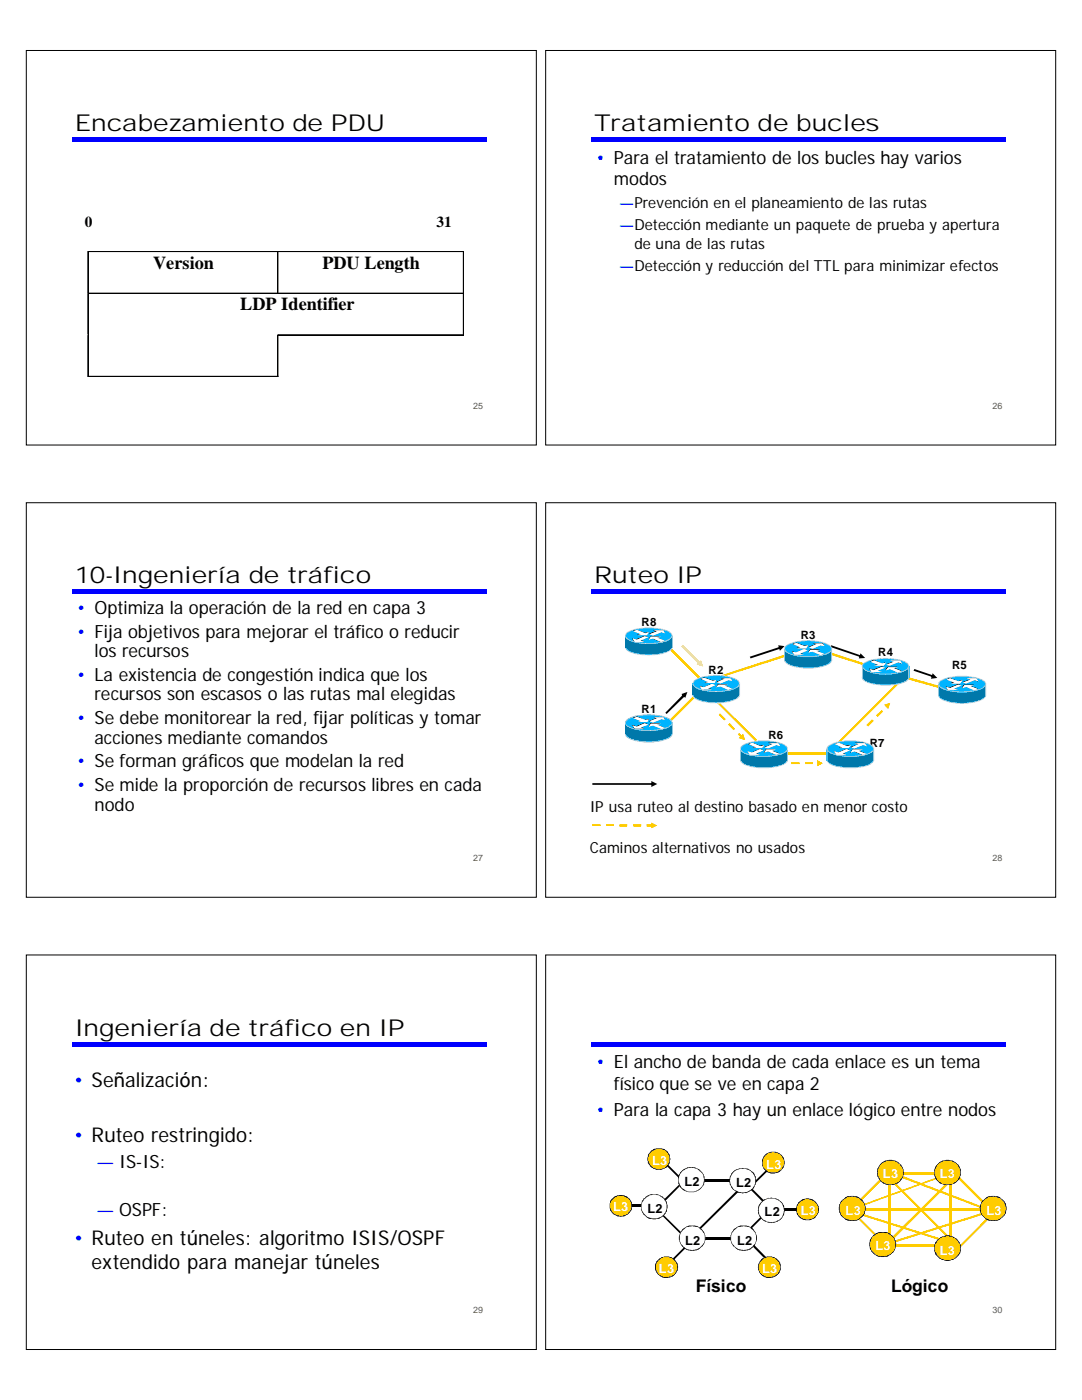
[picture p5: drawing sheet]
<svg xmlns="http://www.w3.org/2000/svg" width="216mm" height="279mm" viewBox="0 0 216 279" stroke-linecap="round" stroke-linejoin="round" font-family="sans-serif">
<defs><g id="words">
<g font-size="4.7">
<text x="14.9" y="26.2">Encabezamiento de PDU</text>
<text x="118.5" y="26.2">Tratamiento de bucles</text>
<text x="14.9" y="116.4">10-Ingeniería de tráfico</text>
<text x="118.5" y="116.4">Ruteo IP</text>
<text x="14.9" y="206.7">Ingeniería de tráfico en IP</text>
</g>
<g font-size="4.1" fill="#00f">
<text x="14.8" y="216.9">• Señalización:</text>
<text x="14.8" y="227.9">• Ruteo restringido:</text>
<text x="14.8" y="248.4">• Ruteo en túneles: algoritmo ISIS/OSPF</text>
</g>
<text font-size="4.1" x="18.3" y="253.3">extendido para manejar túneles</text>
<g font-size="3.6" fill="#00f">
<text x="119" y="32.7">• Para el tratamiento de los bucles hay varios</text>
<text x="15.4" y="122.5">• Optimiza la operación de la red en capa 3</text>
<text x="15.4" y="127.3">• Fija objetivos para mejorar el tráfico o reducir</text>
<text x="15.4" y="135.9">• La existencia de congestión indica que los</text>
<text x="15.4" y="144.5">• Se debe monitorear la red, fijar políticas y tomar</text>
<text x="15.4" y="153.2">• Se forman gráficos que modelan la red</text>
<text x="15.4" y="157.9">• Se mide la proporción de recursos libres en cada</text>
<text x="119" y="213.2">• El ancho de banda de cada enlace es un tema</text>
<text x="119" y="222.7">• Para la capa 3 hay un enlace lógico entre nodos</text>
<text x="19.4" y="233.2">— IS-IS:</text>
<text x="19.4" y="242.7">— OSPF:</text>
</g>
<g font-size="3.6">
<text x="122.5" y="37">modos</text>
<text x="30.6" y="53.6">Version</text>
<text x="64.3" y="53.6">PDU Length</text>
<text x="47.9" y="61.9">LDP Identifier</text>
<text x="18.9" y="131.1">los recursos</text>
<text x="18.9" y="139.8">recursos son escasos o las rutas mal elegidas</text>
<text x="18.9" y="148.4">acciones mediante comandos</text>
<text x="18.9" y="161.8">nodo</text>
<text x="122.5" y="217.5">físico que se ve en capa 2</text>
</g>
<g font-size="3.5">
<text x="138.9" y="257.8">Físico</text>
<text x="177.8" y="257.8">Lógico</text>
</g>
<g font-size="3" fill="#00f">
<text x="123.7" y="41.5">—Prevención en el planeamiento de las rutas</text>
<text x="123.7" y="46">—Detección mediante un paquete de prueba y apertura</text>
<text x="123.7" y="54.1">—Detección y reducción del TTL para minimizar efectos</text>
</g>
<g font-size="3">
<text x="16.9" y="45.2">0 4 5 6 7 8 9 0 1 2 3 4 5 6 7 8 9 0 1 2 3 4 5 6 7 8 9 0</text>
<text x="126.6" y="49.7">de una de las rutas</text>
<text x="117.7" y="162.1">IP usa ruteo al destino basado en menor costo</text>
<text x="117.7" y="170.2">Caminos alternativos no usados</text>
</g>
<text font-size="3" fill="#fff" x="82.5" y="45.2">00031</text>
<g font-size="2.5" fill="#fff">
<text x="130.1" y="232.5">L3</text>
<text x="152.9" y="233.3">L3</text>
<text x="176.2" y="235">L3</text>
<text x="187.5" y="235">L3</text>
<text x="122.3" y="241.7">L3</text>
<text x="159.8" y="242.5">L3</text>
<text x="168.7" y="242.4">L3</text>
<text x="196.8" y="242.4">L3</text>
<text x="174.7" y="249.5">L3</text>
<text x="187.5" y="250.4">L3</text>
<text x="131.5" y="254">L3</text>
<text x="152.1" y="254">L3</text>
</g>
<g font-size="2.5">
<text x="136.6" y="236.6">L2</text>
<text x="146.9" y="236.8">L2</text>
<text x="129.2" y="242.1">L2</text>
<text x="152.6" y="242.7">L2</text>
<text x="136.7" y="248.4">L2</text>
<text x="147.1" y="248.4">L2</text>
</g>
<g font-size="2.3">
<text x="128" y="125">R8</text>
<text x="159.8" y="127.5">R3</text>
<text x="175.3" y="131">R4</text>
<text x="141.4" y="134.5">R2</text>
<text x="190" y="133.6">R5</text>
<text x="128" y="142.2">R1</text>
<text x="153.3" y="147.6">R6</text>
<text x="173.6" y="149">R7</text>
</g>
<g font-size="1.8" fill="#5e574e">
<text x="94.4" y="81.5">25</text>
<text x="198" y="81.5">26</text>
<text x="94.4" y="171.8">27</text>
<text x="198" y="171.8">28</text>
<text x="94.4" y="262">29</text>
<text x="198" y="262">30</text>
</g>
</g></defs>
<path d="M5.2 10.1h101.8v78.7h-101.8z" fill="none" stroke="#000" stroke-width=".2"/>
<path d="M9.8 14.6h92.6v69.6h-92.6z" fill="#fff"/>
<path d="M14.4 27.4h82.6v.9h-82.6z" fill="#00f"/>
<path d="M17.5 50.1h.2v.2h-.2zM17.5 58.4h.2v.2h-.2zM55.4 50.1h.1v.2h-.1zM55.4 58.4h.1v.2h-.1zM92.4 50.1h.1v.2h-.1zM92.4 58.4h.1v.2h-.1zM17.5 66.8h.2v.2h-.2zM17.5 75.1l.2 .1zM55.4 66.8h.1v.2h-.1zM55.4 75.1l.1 .1zM55.5 66.8h.1v.2h-.1zM92.4 66.8h.1v.2h-.1z" fill="#000"/>
<path d="M108.9 10.1h101.8v78.7h-101.8zM17.5 58.5h75M17.6 50.2l-.1 25M55.5 50.2v8.4M92.5 50.2v16.7l-37-.1M92.5 50.2h-75v16.5M17.5 75.1h38M17.6 75.1h37.9M17.6 66.9v8.3M92.5 66.8h-37v8.4" fill="none" stroke="#000" stroke-width=".2"/>
<path d="M113.5 14.6h92.6v69.6h-92.6z" fill="#fff"/>
<path d="M118 27.4h82.7v.9h-82.7z" fill="#00f"/>
<path d="M5.2 100.3h101.8v78.8h-101.8z" fill="none" stroke="#000" stroke-width=".2"/>
<path d="M9.8 104.9h92.6v69.6h-92.6z" fill="#fff"/>
<path d="M14.4 117.7h82.6v.8h-82.6z" fill="#00f"/>
<path d="M108.9 100.3h101.8v78.8h-101.8z" fill="none" stroke="#000" stroke-width=".2"/>
<path d="M113.5 104.9h92.6v69.6h-92.6z" fill="#fff"/>
<path d="M118 117.7h82.7v.8h-82.7z" fill="#00f"/>
<g fill="#fc0">
<path d="M131.6 145.7l9.4-9.4 .3 .3-9.4 9.4z"/>
<path d="M131.6 127.6l.3-.3 9.4 9.4-.3 .3z"/>
<path d="M141.4 138.6l.2-.3 9.4 9.4-.2 .3z"/>
<path d="M180.8 134.5l.2 .3-15.7 15.7-.3-.2z"/>
<path d="M163.9 129.6l10.7 3.5-.2 .3-10.6-3.4z"/>
<path d="M177 133.9l15.8 4.5-.2 .4-15.7-4.4z"/>
</g>
<path d="M155.4 150.4h15.4" fill="none" stroke="#fc0" stroke-width=".42"/>
<g fill="#000">
<path d="M118.2 156.3h12v.3h-12zM130 155.9l1.1 .6-1.1 .6z"/>
<path d="M136.3 138.6l.4 .3-3.7 3.6-.2-.3zM136 138.5l1.2-.4-.5 1.2z"/>
</g>
<g fill="#f0e65f">
<path d="M136.2 128.7l3.5 3.5-.3 .3-3.4-3.5zM139 132.6l.9-.8 .4 1.2z"/>
<path d="M136.2 128.7l3.5 3.5-.3 .3-3.4-3.5zM139 132.6l.9-.8 .4 1.2z"/>
</g>
<path d="M165.9 128.8l5.9 2-.1 .3-6-2zM171.7 130.4l.9 .9-1.2 .1z" fill="#000"/>
<g fill="#fc0">
<path d="M118.2 164.5h1.6v.3h-1.6zM121 164.5h1.5v.3h-1.5zM123.6 164.5h1.5v.4h-1.5zM126.3 164.5h1.6v.4h-1.6zM129 164.5h1.2v.4h-1.2zM130 164.2l1.1 .6-1.1 .5z"/>
<path d="M118.2 164.5h1.6v.3h-1.6zM121 164.5h1.5v.3h-1.5zM123.6 164.5h1.5v.4h-1.5zM126.3 164.5h1.6v.4h-1.6zM129 164.5h1.2v.4h-1.2zM130 164.2l1.1 .6-1.1 .5z"/>
</g>
<path d="M182.5 133.5l3.7 1.3-.1 .3-3.8-1.2zM186.1 134.4l.9 .9-1.2 .2z" fill="#000"/>
<g fill="#fc0">
<path d="M157.9 152.1h1.6v.4h-1.6zM160.7 152.1h1.5v.4h-1.5zM163.1 151.7l1.1 .6-1.1 .6z"/>
<path d="M157.9 152.1h1.6v.4h-1.6zM160.7 152.1h1.5v.4h-1.5zM163.1 151.7l1.1 .6-1.1 .6z"/>
<path d="M172.9 144.7l1.1-1.1 .3 .2-1.1 1.1zM174.8 142.7l1.1-1 .3 .3-1.1 1.1zM176.7 140.9l.2-.1 .2 .3h-.1zM176.4 140.6l1.2-.3-.4 1.2z"/>
<path d="M172.9 144.7l1.1-1.1 .3 .2-1.1 1.1zM174.8 142.7l1.1-1 .3 .3-1.1 1.1zM176.7 140.9l.2-.1 .2 .3h-.1zM176.4 140.6l1.2-.3-.4 1.2z"/>
<path d="M143.7 142.4l1.1 1.1-.3 .3-1.1-1.1zM145.3 144.6l.3-.2 1 1.1-.2 .2zM147.2 146.6l.3-.3 .6 .6-.3 .3zM147.4 147.3l.9-.8 .4 1.2z"/>
<path d="M143.7 142.4l1.1 1.1-.3 .3-1.1-1.1zM145.3 144.6l.3-.2 1 1.1-.2 .2zM147.2 146.6l.3-.3 .6 .6-.3 .3zM147.4 147.3l.9-.8 .4 1.2z"/>
</g>
<path d="M187.7 138.1a10.2 10.2 0 0 1 8.6 0 .71 .71 0 0 1 0 1.3 9.9 9.9 0 0 1-8.6 0 .71 .71 0 0 1 0-1.3z" fill-rule="evenodd" fill="#0078aa"/>
<path d="M187.7 138.1a10.2 10.2 0 0 1 8.6 0 .71 .71 0 0 1 0 1.3 9.9 9.9 0 0 1-8.6 0 .71 .71 0 0 1 0-1.3z" fill="none" stroke="#aae6ff" stroke-width=".2"/>
<path d="M187.3 136.5h9.4v2.4h-9.4z" fill="#0078aa"/>
<path d="M187.7 135.9a10.5 10.5 0 0 1 8.6 0l.3 .3a.92 .92 0 0 1-.7 1.2 11.3 11.3 0 0 1-7.8 0 .92 .92 0 0 1-.7-1.2z" fill-rule="evenodd" fill="#00b4ff"/>
<path d="M187.7 135.9a10.5 10.5 0 0 1 8.6 0l.3 .3a.92 .92 0 0 1-.7 1.2 11.3 11.3 0 0 1-7.8 0 .92 .92 0 0 1-.7-1.2z" fill="none" stroke="#aae6ff" stroke-width=".2"/>
<g fill="#000">
<path d="M188.9 135.6l.7-.3 1.6 .7 .7-.3-.4 .6h-1.9l.8-.2z" fill-rule="evenodd"/>
<path d="M188.9 135.6l.7-.3 1.6 .7 .7-.3-.4 .6h-1.9l.8-.2z" fill-rule="evenodd"/>
<path d="M188.7 137l.8 .2 1.6-.6 .7 .1-1.6 .7 .9 .3h-2z" fill-rule="evenodd"/>
<path d="M188.7 137l.8 .2 1.6-.6 .7 .1-1.6 .7 .9 .3h-2z" fill-rule="evenodd"/>
<path d="M192.8 135.4h1.9l.5 .6-.8-.3-1.6 .7-.7-.3 1.5-.5z" fill-rule="evenodd"/>
<path d="M192.8 135.4h1.9l.5 .6-.8-.3-1.6 .7-.7-.3 1.5-.5z" fill-rule="evenodd"/>
<path d="M192.4 136.7h2l-.9 .1 1.6 .6-.7 .3-1.6-.7-.9 .2z" fill-rule="evenodd"/>
<path d="M192.4 136.7h2l-.9 .1 1.6 .6-.7 .3-1.6-.7-.9 .2z" fill-rule="evenodd"/>
</g>
<g fill="#fff">
<path d="M192.9 135.4h1.9l.4 .6-.7-.3-1.7 .7-.7-.2 1.6-.6z" fill-rule="evenodd"/>
<path d="M192.9 135.4h1.9l.4 .6-.7-.3-1.7 .7-.7-.2 1.6-.6z" fill-rule="evenodd"/>
<path d="M188.8 137.1l.8 .2 1.6-.6 .7 .1-1.6 .6 .9 .3h-2.1z" fill-rule="evenodd"/>
<path d="M188.8 137.1l.8 .2 1.6-.6 .7 .1-1.6 .6 .9 .3h-2.1z" fill-rule="evenodd"/>
<path d="M188.9 135.6l.7-.2 1.7 .6 .7-.2-.4 .6h-1.9l.8-.2z" fill-rule="evenodd"/>
<path d="M188.9 135.6l.7-.2 1.7 .6 .7-.2-.4 .6h-1.9l.8-.2z" fill-rule="evenodd"/>
<path d="M192.4 136.7h2l-.9 .2 1.6 .6-.7 .3-1.6-.7-.8 .2z" fill-rule="evenodd"/>
<path d="M192.4 136.7h2l-.9 .2 1.6 .6-.7 .3-1.6-.7-.8 .2z" fill-rule="evenodd"/>
</g>
<path d="M187.3 136.4v2.5M196.7 136.4v2.5" fill="none" stroke="#aae6ff" stroke-width=".2"/>
<path d="M172.4 134.6a9.7 9.7 0 0 1 8.6 0 .68 .68 0 0 1 0 1.2 10.4 10.4 0 0 1-8.6 0l-.4-.6z" fill-rule="evenodd" fill="#0078aa"/>
<path d="M172.4 134.6a9.7 9.7 0 0 1 8.6 0 .68 .68 0 0 1 0 1.2 10.4 10.4 0 0 1-8.6 0l-.4-.6z" fill="none" stroke="#aae6ff" stroke-width=".2"/>
<path d="M172 132.9h9.4v2.4h-9.4z" fill="#0078aa"/>
<path d="M172.4 132.3a10.4 10.4 0 0 1 8.6 0 .68 .68 0 0 1 0 1.2 9.7 9.7 0 0 1-8.6 0l-.4-.6z" fill-rule="evenodd" fill="#00b4ff"/>
<path d="M172.4 132.3a10.4 10.4 0 0 1 8.6 0 .68 .68 0 0 1 0 1.2 9.7 9.7 0 0 1-8.6 0l-.4-.6z" fill="none" stroke="#aae6ff" stroke-width=".2"/>
<g fill="#000">
<path d="M173.7 132l.6-.3 1.7 .7 .7-.2-.3 .6h-2l.8-.2z" fill-rule="evenodd"/>
<path d="M173.7 132l.6-.3 1.7 .7 .7-.2-.3 .6h-2l.8-.2z" fill-rule="evenodd"/>
<path d="M173.5 133.4l.7 .3 1.7-.7 .6 .2-1.5 .7 .9 .2h-2z" fill-rule="evenodd"/>
<path d="M173.5 133.4l.7 .3 1.7-.7 .6 .2-1.5 .7 .9 .2h-2z" fill-rule="evenodd"/>
<path d="M177.5 131.8h2l.4 .6-.7-.2-1.7 .6-.6-.2 1.5-.6z" fill-rule="evenodd"/>
<path d="M177.5 131.8h2l.4 .6-.7-.2-1.7 .6-.6-.2 1.5-.6z" fill-rule="evenodd"/>
<path d="M177.1 133.1h2.1l-.9 .2 1.5 .6-.6 .2-1.7-.7-.8 .3z" fill-rule="evenodd"/>
<path d="M177.1 133.1h2.1l-.9 .2 1.5 .6-.6 .2-1.7-.7-.8 .3z" fill-rule="evenodd"/>
</g>
<g fill="#fff">
<path d="M177.6 131.8h2l.4 .6-.8-.2-1.7 .6-.6-.1 1.5-.6z" fill-rule="evenodd"/>
<path d="M177.6 131.8h2l.4 .6-.8-.2-1.7 .6-.6-.1 1.5-.6z" fill-rule="evenodd"/>
<path d="M173.6 133.5l.7 .3 1.6-.7 .7 .2-1.5 .6 .8 .2h-2z" fill-rule="evenodd"/>
<path d="M173.6 133.5l.7 .3 1.6-.7 .7 .2-1.5 .6 .8 .2h-2z" fill-rule="evenodd"/>
<path d="M173.7 132.1l.7-.3 1.6 .6 .8-.2-.4 .6h-2l.9-.1z" fill-rule="evenodd"/>
<path d="M173.7 132.1l.7-.3 1.6 .6 .8-.2-.4 .6h-2l.9-.1z" fill-rule="evenodd"/>
<path d="M177.2 133.2h2l-.9 .1 1.5 .6-.6 .3-1.7-.7-.7 .3z" fill-rule="evenodd"/>
<path d="M177.2 133.2h2l-.9 .1 1.5 .6-.6 .3-1.7-.7-.7 .3z" fill-rule="evenodd"/>
</g>
<path d="M172 132.9v2.4M181.4 132.9v2.4" fill="none" stroke="#aae6ff" stroke-width=".2"/>
<path d="M125.2 128.5a9.7 9.7 0 0 1 8.5 0 .71 .71 0 0 1 0 1.3 10 10 0 0 1-8.5 0 .73 .73 0 0 1 0-1.3z" fill-rule="evenodd" fill="#0078aa"/>
<path d="M125.2 128.5a9.7 9.7 0 0 1 8.5 0 .71 .71 0 0 1 0 1.3 10 10 0 0 1-8.5 0 .73 .73 0 0 1 0-1.3z" fill="none" stroke="#aae6ff" stroke-width=".2"/>
<path d="M124.7 126.9h9.5v2.4h-9.5z" fill="#0078aa"/>
<path d="M125.2 126.2a10.4 10.4 0 0 1 8.5 0l.3 .3a.92 .92 0 0 1-.7 1.2 11.2 11.2 0 0 1-7.7 0 .92 .92 0 0 1-.7-1.2z" fill-rule="evenodd" fill="#00b4ff"/>
<path d="M125.2 126.2a10.4 10.4 0 0 1 8.5 0l.3 .3a.92 .92 0 0 1-.7 1.2 11.2 11.2 0 0 1-7.7 0 .92 .92 0 0 1-.7-1.2z" fill="none" stroke="#aae6ff" stroke-width=".2"/>
<g fill="#000">
<path d="M126.3 125.9l.8-.2 1.6 .6 .8-.1-.5 .5h-1.9l.8-.2z" fill-rule="evenodd"/>
<path d="M126.3 125.9l.8-.2 1.6 .6 .8-.1-.5 .5h-1.9l.8-.2z" fill-rule="evenodd"/>
<path d="M126.2 127.4l.8 .2 1.6-.7 .7 .3-1.5 .6 .8 .2h-2z" fill-rule="evenodd"/>
<path d="M126.2 127.4l.8 .2 1.6-.7 .7 .3-1.5 .6 .8 .2h-2z" fill-rule="evenodd"/>
<path d="M130.3 125.7h1.9l.5 .6-.8-.2-1.7 .6-.7-.2 1.6-.6z" fill-rule="evenodd"/>
<path d="M130.3 125.7h1.9l.5 .6-.8-.2-1.7 .6-.7-.2 1.6-.6z" fill-rule="evenodd"/>
<path d="M129.8 127.1h2l-.8 .1 1.5 .6-.7 .3-1.6-.7-.7 .2z" fill-rule="evenodd"/>
<path d="M129.8 127.1h2l-.8 .1 1.5 .6-.7 .3-1.6-.7-.7 .2z" fill-rule="evenodd"/>
</g>
<g fill="#fff">
<path d="M129.6 126.6l1.5-.6-.7-.2h1.9l.4 .6-.7-.2-1.7 .6z" fill-rule="evenodd"/>
<path d="M129.6 126.6l1.5-.6-.7-.2h1.9l.4 .6-.7-.2-1.7 .6z" fill-rule="evenodd"/>
<path d="M126.2 127.4l.9 .3 1.5-.7 .8 .2-1.6 .6 .8 .3h-1.9z" fill-rule="evenodd"/>
<path d="M126.2 127.4l.9 .3 1.5-.7 .8 .2-1.6 .6 .8 .3h-1.9z" fill-rule="evenodd"/>
<path d="M126.4 126l.7-.3 1.7 .7 .7-.2-.4 .5h-1.9l.7-.1z" fill-rule="evenodd"/>
<path d="M126.4 126l.7-.3 1.7 .7 .7-.2-.4 .5h-1.9l.7-.1z" fill-rule="evenodd"/>
<path d="M129.9 127.1h2l-.8 .2 1.5 .5-.7 .3-1.6-.7-.8 .3z" fill-rule="evenodd"/>
<path d="M129.9 127.1h2l-.8 .2 1.5 .5-.7 .3-1.6-.7-.8 .3z" fill-rule="evenodd"/>
</g>
<path d="M134.1 126.8v2.5" fill="none" stroke="#aae6ff" stroke-width=".2"/>
<path d="M148.1 151a10.5 10.5 0 0 1 8.7 0l.2 .3a.92 .92 0 0 1-.7 1.3 11.3 11.3 0 0 1-7.8 0 .92 .92 0 0 1-.7-1.3z" fill-rule="evenodd" fill="#0078aa"/>
<path d="M148.1 151a10.5 10.5 0 0 1 8.7 0l.2 .3a.92 .92 0 0 1-.7 1.3 11.3 11.3 0 0 1-7.8 0 .92 .92 0 0 1-.7-1.3z" fill="none" stroke="#aae6ff" stroke-width=".2"/>
<path d="M147.7 149.4h9.4v2.4h-9.4z" fill="#0078aa"/>
<path d="M148.1 148.8a9.9 9.9 0 0 1 8.7 0l.3 .6a1.63 1.63 0 0 1-1.3 1.1 10.9 10.9 0 0 1-7.7-.5l-.4-.6z" fill-rule="evenodd" fill="#00b4ff"/>
<path d="M148.1 148.8a9.9 9.9 0 0 1 8.7 0l.3 .6a1.63 1.63 0 0 1-1.3 1.1 10.9 10.9 0 0 1-7.7-.5l-.4-.6z" fill="none" stroke="#aae6ff" stroke-width=".2"/>
<g fill="#000">
<path d="M149.4 148.5l.6-.2 1.7 .5 .7-.1-.3 .6h-2l.8-.2z" fill-rule="evenodd"/>
<path d="M149.4 148.5l.6-.2 1.7 .5 .7-.1-.3 .6h-2l.8-.2z" fill-rule="evenodd"/>
<path d="M149.2 149.9l.7 .3 1.7-.7 .6 .2-1.5 .6 .9 .2h-2z" fill-rule="evenodd"/>
<path d="M149.2 149.9l.7 .3 1.7-.7 .6 .2-1.5 .6 .9 .2h-2z" fill-rule="evenodd"/>
<path d="M153.2 148.3h2l.4 .5-.7-.2-1.7 .7-.6-.2 1.5-.6z" fill-rule="evenodd"/>
<path d="M153.2 148.3h2l.4 .5-.7-.2-1.7 .7-.6-.2 1.5-.6z" fill-rule="evenodd"/>
<path d="M152.8 149.6h2.1l-1 .2 1.6 .6-.6 .2-1.7-.7-.8 .3z" fill-rule="evenodd"/>
<path d="M152.8 149.6h2.1l-1 .2 1.6 .6-.6 .2-1.7-.7-.8 .3z" fill-rule="evenodd"/>
</g>
<g fill="#fff">
<path d="M153.3 148.3h2l.4 .6-.8-.2-1.7 .7-.6-.2 1.6-.7z" fill-rule="evenodd"/>
<path d="M153.3 148.3h2l.4 .6-.8-.2-1.7 .7-.6-.2 1.6-.7z" fill-rule="evenodd"/>
<path d="M149.2 149.9l.8 .3 1.6-.7 .7 .3-1.5 .6 .8 .2h-2z" fill-rule="evenodd"/>
<path d="M149.2 149.9l.8 .3 1.6-.7 .7 .3-1.5 .6 .8 .2h-2z" fill-rule="evenodd"/>
<path d="M149.4 148.5l.7-.2 1.6 .6 .8-.1-.4 .5h-2l.9-.1z" fill-rule="evenodd"/>
<path d="M149.4 148.5l.7-.2 1.6 .6 .8-.1-.4 .5h-2l.9-.1z" fill-rule="evenodd"/>
<path d="M152.9 149.6h2l-.9 .3 1.5 .6-.6 .1-1.7-.7-.7 .3z" fill-rule="evenodd"/>
<path d="M152.9 149.6h2l-.9 .3 1.5 .6-.6 .1-1.7-.7-.7 .3z" fill-rule="evenodd"/>
</g>
<path d="M147.7 149.3v2.6M157.1 149.3v2.6" fill="none" stroke="#aae6ff" stroke-width=".2"/>
<path d="M125.2 145.9a10.4 10.4 0 0 1 8.5 0l.4 .6a1.69 1.69 0 0 1-1.4 1.1 10.1 10.1 0 0 1-7.5-.5 .68 .68 0 0 1 0-1.2z" fill-rule="evenodd" fill="#0078aa"/>
<path d="M125.2 145.9a10.4 10.4 0 0 1 8.5 0l.4 .6a1.69 1.69 0 0 1-1.4 1.1 10.1 10.1 0 0 1-7.5-.5 .68 .68 0 0 1 0-1.2z" fill="none" stroke="#aae6ff" stroke-width=".2"/>
<path d="M124.7 144.2h9.5v2.4h-9.5z" fill="#0078aa"/>
<path d="M125.2 143.6a9.8 9.8 0 0 1 6.8-.7 2.46 2.46 0 0 1 2.1 1.4 1.63 1.63 0 0 1-1.4 1.1 10.8 10.8 0 0 1-7.5-.5 .71 .71 0 0 1 0-1.3z" fill-rule="evenodd" fill="#00b4ff"/>
<path d="M125.2 143.6a9.8 9.8 0 0 1 6.8-.7 2.46 2.46 0 0 1 2.1 1.4 1.63 1.63 0 0 1-1.4 1.1 10.8 10.8 0 0 1-7.5-.5 .71 .71 0 0 1 0-1.3z" fill="none" stroke="#aae6ff" stroke-width=".2"/>
<g fill="#000">
<path d="M126.3 143.3l.8-.3 1.6 .7 .8-.2-.5 .5h-1.9l.8-.1z" fill-rule="evenodd"/>
<path d="M126.3 143.3l.8-.3 1.6 .7 .8-.2-.5 .5h-1.9l.8-.1z" fill-rule="evenodd"/>
<path d="M126.2 144.7l.8 .2 1.6-.6 .7 .2-1.5 .6 .8 .3h-2z" fill-rule="evenodd"/>
<path d="M126.2 144.7l.8 .2 1.6-.6 .7 .2-1.5 .6 .8 .3h-2z" fill-rule="evenodd"/>
<path d="M130.3 143.1h1.9l.5 .6-.8-.3-1.7 .7-.7-.2 1.6-.6z" fill-rule="evenodd"/>
<path d="M130.3 143.1h1.9l.5 .6-.8-.3-1.7 .7-.7-.2 1.6-.6z" fill-rule="evenodd"/>
<path d="M129.8 144.4h2l-.8 .2 1.5 .6-.7 .2-1.6-.7-.7 .2z" fill-rule="evenodd"/>
<path d="M129.8 144.4h2l-.8 .2 1.5 .6-.7 .2-1.6-.7-.7 .2z" fill-rule="evenodd"/>
</g>
<g fill="#fff">
<path d="M130.4 143.2h1.9l.4 .5-.7-.2-1.7 .7-.7-.3 1.5-.6z" fill-rule="evenodd"/>
<path d="M130.4 143.2h1.9l.4 .5-.7-.2-1.7 .7-.7-.3 1.5-.6z" fill-rule="evenodd"/>
<path d="M126.2 144.8l.9 .2 1.5-.6 .8 .2-1.6 .6 .8 .2h-1.9z" fill-rule="evenodd"/>
<path d="M126.2 144.8l.9 .2 1.5-.6 .8 .2-1.6 .6 .8 .2h-1.9z" fill-rule="evenodd"/>
<path d="M126.4 143.3l.7-.2 1.7 .6 .7-.1-.4 .5h-1.9l.7-.2z" fill-rule="evenodd"/>
<path d="M126.4 143.3l.7-.2 1.7 .6 .7-.1-.4 .5h-1.9l.7-.2z" fill-rule="evenodd"/>
<path d="M129.9 144.4h2l-.8 .2 1.5 .7-.7 .2-1.6-.7-.8 .2z" fill-rule="evenodd"/>
<path d="M129.9 144.4h2l-.8 .2 1.5 .7-.7 .2-1.6-.7-.8 .2z" fill-rule="evenodd"/>
</g>
<path d="M134.1 144.1v2.6" fill="none" stroke="#aae6ff" stroke-width=".2"/>
<path d="M125.2 145.9a10.4 10.4 0 0 1 8.5 0l.4 .6a1.69 1.69 0 0 1-1.4 1.1 10.1 10.1 0 0 1-7.5-.5 .68 .68 0 0 1 0-1.2z" fill-rule="evenodd" fill="#0078aa"/>
<path d="M125.2 145.9a10.4 10.4 0 0 1 8.5 0l.4 .6a1.69 1.69 0 0 1-1.4 1.1 10.1 10.1 0 0 1-7.5-.5 .68 .68 0 0 1 0-1.2z" fill="none" stroke="#aae6ff" stroke-width=".2"/>
<path d="M124.7 144.2h9.5v2.4h-9.5z" fill="#0078aa"/>
<path d="M125.2 143.6a9.8 9.8 0 0 1 6.8-.7 2.46 2.46 0 0 1 2.1 1.4 1.63 1.63 0 0 1-1.4 1.1 10.8 10.8 0 0 1-7.5-.5 .71 .71 0 0 1 0-1.3z" fill-rule="evenodd" fill="#00b4ff"/>
<path d="M125.2 143.6a9.8 9.8 0 0 1 6.8-.7 2.46 2.46 0 0 1 2.1 1.4 1.63 1.63 0 0 1-1.4 1.1 10.8 10.8 0 0 1-7.5-.5 .71 .71 0 0 1 0-1.3z" fill="none" stroke="#aae6ff" stroke-width=".2"/>
<g fill="#000">
<path d="M126.3 143.3l.8-.3 1.6 .7 .8-.2-.5 .5h-1.9l.8-.1z" fill-rule="evenodd"/>
<path d="M126.3 143.3l.8-.3 1.6 .7 .8-.2-.5 .5h-1.9l.8-.1z" fill-rule="evenodd"/>
<path d="M126.2 144.7l.8 .2 1.6-.6 .7 .2-1.5 .6 .8 .3h-2z" fill-rule="evenodd"/>
<path d="M126.2 144.7l.8 .2 1.6-.6 .7 .2-1.5 .6 .8 .3h-2z" fill-rule="evenodd"/>
<path d="M130.3 143.1h1.9l.5 .6-.8-.3-1.7 .7-.7-.2 1.6-.6z" fill-rule="evenodd"/>
<path d="M130.3 143.1h1.9l.5 .6-.8-.3-1.7 .7-.7-.2 1.6-.6z" fill-rule="evenodd"/>
<path d="M129.8 144.4h2l-.8 .2 1.5 .6-.7 .2-1.6-.7-.7 .2z" fill-rule="evenodd"/>
<path d="M129.8 144.4h2l-.8 .2 1.5 .6-.7 .2-1.6-.7-.7 .2z" fill-rule="evenodd"/>
</g>
<g fill="#fff">
<path d="M130.4 143.2h1.9l.4 .5-.7-.2-1.7 .7-.7-.3 1.5-.6z" fill-rule="evenodd"/>
<path d="M130.4 143.2h1.9l.4 .5-.7-.2-1.7 .7-.7-.3 1.5-.6z" fill-rule="evenodd"/>
<path d="M126.2 144.8l.9 .2 1.5-.6 .8 .2-1.6 .6 .8 .2h-1.9z" fill-rule="evenodd"/>
<path d="M126.2 144.8l.9 .2 1.5-.6 .8 .2-1.6 .6 .8 .2h-1.9z" fill-rule="evenodd"/>
<path d="M126.4 143.3l.7-.2 1.7 .6 .7-.1-.4 .5h-1.9l.7-.2z" fill-rule="evenodd"/>
<path d="M126.4 143.3l.7-.2 1.7 .6 .7-.1-.4 .5h-1.9l.7-.2z" fill-rule="evenodd"/>
<path d="M129.9 144.4h2l-.8 .2 1.5 .7-.7 .2-1.6-.7-.8 .2z" fill-rule="evenodd"/>
<path d="M129.9 144.4h2l-.8 .2 1.5 .7-.7 .2-1.6-.7-.8 .2z" fill-rule="evenodd"/>
</g>
<path d="M134.1 144.1v2.6" fill="none" stroke="#aae6ff" stroke-width=".2"/>
<path d="M165.4 151a10.4 10.4 0 0 1 8.6 0 .71 .71 0 0 1 0 1.3 9.8 9.8 0 0 1-6.9 .7 2.46 2.46 0 0 1-2.1-1.4z" fill-rule="evenodd" fill="#0078aa"/>
<path d="M165.4 151a10.4 10.4 0 0 1 8.6 0 .71 .71 0 0 1 0 1.3 9.8 9.8 0 0 1-6.9 .7 2.46 2.46 0 0 1-2.1-1.4z" fill="none" stroke="#aae6ff" stroke-width=".2"/>
<path d="M164.9 149.4h9.5v2.4h-9.5z" fill="#0078aa"/>
<path d="M165.4 148.8a9.7 9.7 0 0 1 8.6 0 .68 .68 0 0 1 0 1.2 10.4 10.4 0 0 1-8.6 0l-.4-.6z" fill-rule="evenodd" fill="#00b4ff"/>
<path d="M165.4 148.8a9.7 9.7 0 0 1 8.6 0 .68 .68 0 0 1 0 1.2 10.4 10.4 0 0 1-8.6 0l-.4-.6z" fill="none" stroke="#aae6ff" stroke-width=".2"/>
<g fill="#000">
<path d="M166.6 148.5l.7-.2 1.6 .5 .8-.1-.4 .6h-1.9l.7-.2z" fill-rule="evenodd"/>
<path d="M166.6 148.5l.7-.2 1.6 .5 .8-.1-.4 .6h-1.9l.7-.2z" fill-rule="evenodd"/>
<path d="M166.5 149.9l.7 .3 1.6-.7 .7 .2-1.5 .6 .8 .2h-2z" fill-rule="evenodd"/>
<path d="M166.5 149.9l.7 .3 1.6-.7 .7 .2-1.5 .6 .8 .2h-2z" fill-rule="evenodd"/>
<path d="M170.5 148.3h2l.4 .5-.8-.2-1.7 .7-.6-.2 1.6-.6z" fill-rule="evenodd"/>
<path d="M170.5 148.3h2l.4 .5-.8-.2-1.7 .7-.6-.2 1.6-.6z" fill-rule="evenodd"/>
<path d="M170.1 149.6h1.9l-.8 .2 1.5 .6-.7 .2-1.6-.7-.7 .3z" fill-rule="evenodd"/>
<path d="M170.1 149.6h1.9l-.8 .2 1.5 .6-.7 .2-1.6-.7-.7 .3z" fill-rule="evenodd"/>
</g>
<g fill="#fff">
<path d="M170.6 148.3h2l.4 .6-.8-.2-1.7 .7-.7-.2 1.6-.7z" fill-rule="evenodd"/>
<path d="M170.6 148.3h2l.4 .6-.8-.2-1.7 .7-.7-.2 1.6-.7z" fill-rule="evenodd"/>
<path d="M166.5 149.9l.8 .3 1.6-.7 .7 .3-1.5 .6 .8 .2h-2z" fill-rule="evenodd"/>
<path d="M166.5 149.9l.8 .3 1.6-.7 .7 .3-1.5 .6 .8 .2h-2z" fill-rule="evenodd"/>
<path d="M166.6 148.5l.8-.2 1.6 .6 .8-.1-.5 .5h-1.9l.7-.1z" fill-rule="evenodd"/>
<path d="M166.6 148.5l.8-.2 1.6 .6 .8-.1-.5 .5h-1.9l.7-.1z" fill-rule="evenodd"/>
<path d="M170.1 149.6h2l-.8 .3 1.5 .6-.7 .1-1.6-.7-.7 .3z" fill-rule="evenodd"/>
<path d="M170.1 149.6h2l-.8 .3 1.5 .6-.7 .1-1.6-.7-.7 .3z" fill-rule="evenodd"/>
</g>
<path d="M165 149.3v2.6M174.3 149.3v2.6" fill="none" stroke="#aae6ff" stroke-width=".2"/>
<path d="M141.8 135.5l18-5.9 .1 .4-18 5.8z" fill="#fc0"/>
<path d="M149.6 131.1l5.9-2 .2 .4-5.9 1.9zM155.3 128.8l1.2 .1-.9 1z" fill="#000"/>
<path d="M156.9 131.1a9.9 9.9 0 0 1 8.7 0l.3 .6a1.69 1.69 0 0 1-1.3 1.2 10.3 10.3 0 0 1-7.7-.6l-.4-.6z" fill-rule="evenodd" fill="#0078aa"/>
<path d="M156.9 131.1a9.9 9.9 0 0 1 8.7 0l.3 .6a1.69 1.69 0 0 1-1.3 1.2 10.3 10.3 0 0 1-7.7-.6l-.4-.6z" fill="none" stroke="#aae6ff" stroke-width=".2"/>
<path d="M156.5 129.5h9.4v2.3h-9.4z" fill="#0078aa"/>
<path d="M156.9 128.8a9.9 9.9 0 0 1 8.7 0 .71 .71 0 0 1 0 1.3 10.2 10.2 0 0 1-8.7 0 .71 .71 0 0 1 0-1.3z" fill-rule="evenodd" fill="#00b4ff"/>
<path d="M156.9 128.8a9.9 9.9 0 0 1 8.7 0 .71 .71 0 0 1 0 1.3 10.2 10.2 0 0 1-8.7 0 .71 .71 0 0 1 0-1.3z" fill="none" stroke="#aae6ff" stroke-width=".2"/>
<g fill="#000">
<path d="M158.2 128.5l.6-.2 1.7 .6 .8-.1-.4 .5h-2l.9-.2z" fill-rule="evenodd"/>
<path d="M158.2 128.5l.6-.2 1.7 .6 .8-.1-.4 .5h-2l.9-.2z" fill-rule="evenodd"/>
<path d="M158 130l.8 .2 1.6-.7 .7 .3-1.6 .6 .9 .2h-2z" fill-rule="evenodd"/>
<path d="M158 130l.8 .2 1.6-.7 .7 .3-1.6 .6 .9 .2h-2z" fill-rule="evenodd"/>
<path d="M161.4 129.1l1.5-.6-.8-.1h2l.3 .5-.7-.2-1.6 .7z" fill-rule="evenodd"/>
<path d="M161.4 129.1l1.5-.6-.8-.1h2l.3 .5-.7-.2-1.6 .7z" fill-rule="evenodd"/>
<path d="M161.6 129.6h2.1l-.9 .2 1.5 .7-.6 .1-1.6-.6-.8 .2z" fill-rule="evenodd"/>
<path d="M161.6 129.6h2.1l-.9 .2 1.5 .7-.6 .1-1.6-.6-.8 .2z" fill-rule="evenodd"/>
</g>
<g fill="#fff">
<path d="M162.1 128.4h2l.4 .5-.8-.1-1.6 .7-.6-.3 1.5-.7z" fill-rule="evenodd"/>
<path d="M162.1 128.4h2l.4 .5-.8-.1-1.6 .7-.6-.3 1.5-.7z" fill-rule="evenodd"/>
<path d="M158.1 130l.7 .2 1.6-.7 .7 .3-1.5 .7 .8 .1h-1.9z" fill-rule="evenodd"/>
<path d="M158.1 130l.7 .2 1.6-.7 .7 .3-1.5 .7 .8 .1h-1.9z" fill-rule="evenodd"/>
<path d="M158.2 128.5l.7-.1 1.6 .5 .8-.1-.4 .6h-1.9l.8-.2z" fill-rule="evenodd"/>
<path d="M158.2 128.5l.7-.1 1.6 .5 .8-.1-.4 .6h-1.9l.8-.2z" fill-rule="evenodd"/>
<path d="M161.7 129.7h2l-.9 .2 1.6 .6-.7 .2-1.6-.7-.8 .2z" fill-rule="evenodd"/>
<path d="M161.7 129.7h2l-.9 .2 1.6 .6-.7 .2-1.6-.7-.8 .2z" fill-rule="evenodd"/>
</g>
<path d="M156.5 129.4v2.5M165.9 129.4v2.5" fill="none" stroke="#aae6ff" stroke-width=".2"/>
<path d="M138.6 138a9.8 9.8 0 0 1 6.9-.7 2.46 2.46 0 0 1 2.1 1.4 1.69 1.69 0 0 1-1.4 1.1 10.1 10.1 0 0 1-7.6-.5 .73 .73 0 0 1 0-1.3z" fill-rule="evenodd" fill="#0078aa"/>
<path d="M138.6 138a9.8 9.8 0 0 1 6.9-.7 2.46 2.46 0 0 1 2.1 1.4 1.69 1.69 0 0 1-1.4 1.1 10.1 10.1 0 0 1-7.6-.5 .73 .73 0 0 1 0-1.3z" fill="none" stroke="#aae6ff" stroke-width=".2"/>
<path d="M138.2 136.4h9.4v2.4h-9.4z" fill="#0078aa"/>
<path d="M138.6 135.8a9.7 9.7 0 0 1 8.6 0 .71 .71 0 0 1 0 1.2 10 10 0 0 1-8.6 0 .73 .73 0 0 1 0-1.2z" fill-rule="evenodd" fill="#00b4ff"/>
<path d="M138.6 135.8a9.7 9.7 0 0 1 8.6 0 .71 .71 0 0 1 0 1.2 10 10 0 0 1-8.6 0 .73 .73 0 0 1 0-1.2z" fill="none" stroke="#aae6ff" stroke-width=".2"/>
<g fill="#000">
<path d="M139.8 135.5l.7-.3 1.7 .6 .7-.1-.4 .5h-2l.8-.1z" fill-rule="evenodd"/>
<path d="M139.8 135.5l.7-.3 1.7 .6 .7-.1-.4 .5h-2l.8-.1z" fill-rule="evenodd"/>
<path d="M139.6 136.9l.9 .3 1.5-.7 .7 .2-1.5 .6 .8 .2h-2z" fill-rule="evenodd"/>
<path d="M139.6 136.9l.9 .3 1.5-.7 .7 .2-1.5 .6 .8 .2h-2z" fill-rule="evenodd"/>
<path d="M143.8 135.3h1.8l.4 .5-.7-.2-1.6 .7-.7-.2 1.5-.6z" fill-rule="evenodd"/>
<path d="M143.8 135.3h1.8l.4 .5-.7-.2-1.6 .7-.7-.2 1.5-.6z" fill-rule="evenodd"/>
<path d="M143.3 136.6h2l-.9 .1 1.6 .7-.7 .2-1.6-.7-.8 .3z" fill-rule="evenodd"/>
<path d="M143.3 136.6h2l-.9 .1 1.6 .7-.7 .2-1.6-.7-.8 .3z" fill-rule="evenodd"/>
</g>
<g fill="#fff">
<path d="M143.8 135.4h1.9l.4 .5-.7-.2-1.6 .7-.7-.3 1.5-.6z" fill-rule="evenodd"/>
<path d="M143.8 135.4h1.9l.4 .5-.7-.2-1.6 .7-.7-.3 1.5-.6z" fill-rule="evenodd"/>
<path d="M139.7 137l.8 .2 1.6-.7 .6 .2-1.5 .7 .9 .2h-2.1z" fill-rule="evenodd"/>
<path d="M139.7 137l.8 .2 1.6-.7 .6 .2-1.5 .7 .9 .2h-2.1z" fill-rule="evenodd"/>
<path d="M139.9 135.5l.6-.2 1.7 .6 .7-.2-.3 .6h-2l.8-.2z" fill-rule="evenodd"/>
<path d="M139.9 135.5l.6-.2 1.7 .6 .7-.2-.3 .6h-2l.8-.2z" fill-rule="evenodd"/>
<path d="M143.3 136.7h2l-.8 .1 1.5 .6-.7 .3-1.5-.7-.9 .2z" fill-rule="evenodd"/>
<path d="M143.3 136.7h2l-.8 .1 1.5 .6-.7 .3-1.5-.7-.9 .2z" fill-rule="evenodd"/>
</g>
<path d="M147.6 136.3v2.5" fill="none" stroke="#aae6ff" stroke-width=".2"/>
<path d="M5.2 190.6h101.8v78.7h-101.8z" fill="none" stroke="#000" stroke-width=".2"/>
<path d="M9.8 195.2h92.6v69.6h-92.6z" fill="#fff"/>
<path d="M14.4 207.9h82.6v.9h-82.6z" fill="#00f"/>
<path d="M108.9 190.6h101.8v78.7h-101.8z" fill="none" stroke="#000" stroke-width=".2"/>
<path d="M113.5 195.2h92.6v69.6h-92.6z" fill="#fff"/>
<path d="M118 207.9h82.7v.9h-82.7z" fill="#00f"/>
<path d="M132.8 231.9l4.8 4.8-.3 .3-4.8-4.8zM131 240.9l6.1-6 .2 .1-6.1 6.2zM131.4 241.5l5.4 5.3-.2 .3-5.4-5.4zM137.3 248.1l.3 .2-4.8 4.9-.3-.3zM149.8 248.3l.3-.2 4.7 4.7-.3 .4z" fill="#000"/>
<g fill="#fc0">
<path d="M168.8 241.2l22.8 7.2-.1 .4-22.8-7.2z"/>
<path d="M189.6 233l7.6 7.6-.4 .3-7.5-7.6z"/>
<path d="M170 241.6l7.5 7.5-.2 .2-7.5-7.5z"/>
<path d="M198.4 241.6l.2 .3-7.5 7.6-.3-.2z"/>
<path d="M177.3 233.7l.2 .2-7.5 7.6-.2-.3z"/>
<path d="M178.9 233.9h10.8v.5h-10.8z"/>
</g>
<path d="M175.9 248.5h13" fill="none" stroke="#fc0" stroke-width=".42"/>
<g fill="#fc0">
<path d="M177.2 234.1h.5v15.2h-.5z"/>
<path d="M190.8 234.2l.3 .2-14.2 14.3-.4-.3z"/>
</g>
<path d="M189.6 234.1v15.2" fill="none" stroke="#fc0" stroke-width=".42"/>
<g fill="#fc0">
<path d="M169.8 241.2l19.8-7.2 .1 .3-19.8 7.2z"/>
<path d="M169.8 241.1h29v.5h-29z"/>
<path d="M175.9 248.4l22.8-7.2 .1 .4-22.8 7.2z"/>
<path d="M176.8 234.2l13.5 13.5-.2 .3-13.6-13.6z"/>
<path d="M178.3 234l20.5 7.9-.1 .3-20.6-7.8z"/>
</g>
<path d="M137.9 235.4h10.7v.5h-10.7zM148.4 236.1l.3-.3 5.3 5.3-.2 .4zM149.7 236.6l4.8-4.7 .3 .3-4.9 4.7zM137.8 246.8l10.6-10.6 .4 .3-10.8 10.6zM147.7 247l6.1-6.1 .2 .2-6.1 6.1zM154.6 241.1h6.9v.5h-6.9z" fill="#000"/>
<path d="M123.4 240.7h7M137.9 247.1h9.9" fill="none" stroke="#000" stroke-width=".42"/>
<path d="M129.9 229.8a2.16 2.16 0 0 1 3-.2 2.16 2.16 0 0 1 .4 2.9 2.16 2.16 0 0 1-2.9 .6 2.03 2.03 0 0 1-.5-3.3z" fill-rule="evenodd" fill="#fc0"/>
<path d="M129.7 230a2.46 2.46 0 0 1 3.6 0 2.25 2.25 0 0 1-.8 3.2 2.25 2.25 0 0 1-3.1-1 2.02 2.02 0 0 1 .3-2.2zM130.1 229.7a2.07 2.07 0 0 0-.2 3 2.07 2.07 0 0 0 2.9 .1 2.05 2.05 0 0 0 .3-2.8 2.05 2.05 0 0 0-2.8-.4z" fill="#000"/>
<path d="M129.9 229.8a2.16 2.16 0 0 1 3-.2 2.16 2.16 0 0 1 .4 2.9 2.16 2.16 0 0 1-2.9 .6 2.03 2.03 0 0 1-.5-3.3z" fill-rule="evenodd" fill="#fc0"/>
<path d="M129.7 230a2.46 2.46 0 0 1 3.6 0 2.25 2.25 0 0 1-.8 3.2 2.25 2.25 0 0 1-3.1-1 2.02 2.02 0 0 1 .3-2.2zM130.1 229.7a2.07 2.07 0 0 0-.2 3 2.07 2.07 0 0 0 2.9 .1 2.05 2.05 0 0 0 .3-2.8 2.05 2.05 0 0 0-2.8-.4z" fill="#000"/>
<path d="M168 239.7a2.57 2.57 0 0 1 3.1-.7 2.57 2.57 0 0 1 1.5 2.7 2.55 2.55 0 0 1-3.3 1.8 2.55 2.55 0 0 1-1.6-3.4z" fill-rule="evenodd" fill="#fc0"/>
<path d="M167.8 239.8a2.99 2.99 0 0 1 2-1.1 2.54 2.54 0 0 1 2.7 3.2 2.54 2.54 0 0 1-4.1 1.2 2.45 2.45 0 0 1-.6-3.3zM168.1 239.6a2.51 2.51 0 0 0 1 3.8 2.51 2.51 0 0 0 3.5-1.8 2.49 2.49 0 0 0-1.4-2.5 2.49 2.49 0 0 0-2.9 .4z" fill="#000"/>
<path d="M168 239.7a2.57 2.57 0 0 1 3.1-.7 2.57 2.57 0 0 1 1.5 2.7 2.55 2.55 0 0 1-3.3 1.8 2.55 2.55 0 0 1-1.6-3.4z" fill-rule="evenodd" fill="#fc0"/>
<path d="M167.8 239.8a2.99 2.99 0 0 1 2-1.1 2.54 2.54 0 0 1 2.7 3.2 2.54 2.54 0 0 1-4.1 1.2 2.45 2.45 0 0 1-.6-3.3zM168.1 239.6a2.51 2.51 0 0 0 1 3.8 2.51 2.51 0 0 0 3.5-1.8 2.49 2.49 0 0 0-1.4-2.5 2.49 2.49 0 0 0-2.9 .4z" fill="#000"/>
<path d="M174.1 246.8a2.53 2.53 0 0 1 3.5-.5 2.53 2.53 0 0 1 .6 3.6 2.53 2.53 0 0 1-3.6 .4 2.53 2.53 0 0 1-.5-3.5z" fill-rule="evenodd" fill="#fc0"/>
<path d="M174.2 246.5a2.66 2.66 0 0 1 3.1-.4 2.66 2.66 0 0 1 1.4 2.7 2.62 2.62 0 0 1-3.5 2 2.62 2.62 0 0 1-1.3-3.8zM174.2 246.8a2.47 2.47 0 0 0 .4 3.5 2.47 2.47 0 0 0 3.5-.4 2.38 2.38 0 0 0 0-3 2.38 2.38 0 0 0-2.8-.8z" fill="#000"/>
<path d="M174.1 246.8a2.53 2.53 0 0 1 3.5-.5 2.53 2.53 0 0 1 .6 3.6 2.53 2.53 0 0 1-3.6 .4 2.53 2.53 0 0 1-.5-3.5z" fill-rule="evenodd" fill="#fc0"/>
<path d="M174.2 246.5a2.66 2.66 0 0 1 3.1-.4 2.66 2.66 0 0 1 1.4 2.7 2.62 2.62 0 0 1-3.5 2 2.62 2.62 0 0 1-1.3-3.8zM174.2 246.8a2.47 2.47 0 0 0 .4 3.5 2.47 2.47 0 0 0 3.5-.4 2.38 2.38 0 0 0 0-3 2.38 2.38 0 0 0-2.8-.8z" fill="#000"/>
<path d="M175.7 232.5a2.5 2.5 0 0 1 4.1 .1 2.5 2.5 0 0 1-1.6 3.8 2.47 2.47 0 0 1-2.7-1 2.47 2.47 0 0 1 .2-2.9z" fill-rule="evenodd" fill="#fc0"/>
<path d="M175.8 232.2a2.61 2.61 0 0 1 3.5-.2 2.61 2.61 0 0 1 .5 3.5 2.67 2.67 0 0 1-3.2 .8 2.67 2.67 0 0 1-1.5-3zM176 232.2a2.44 2.44 0 0 0-.4 3.1 2.44 2.44 0 0 0 3 .9 2.41 2.41 0 0 0 1.4-3.2 2.41 2.41 0 0 0-3.3-1.2z" fill="#000"/>
<path d="M175.7 232.5a2.5 2.5 0 0 1 4.1 .1 2.5 2.5 0 0 1-1.6 3.8 2.47 2.47 0 0 1-2.7-1 2.47 2.47 0 0 1 .2-2.9z" fill-rule="evenodd" fill="#fc0"/>
<path d="M175.8 232.2a2.61 2.61 0 0 1 3.5-.2 2.61 2.61 0 0 1 .5 3.5 2.67 2.67 0 0 1-3.2 .8 2.67 2.67 0 0 1-1.5-3zM176 232.2a2.44 2.44 0 0 0-.4 3.1 2.44 2.44 0 0 0 3 .9 2.41 2.41 0 0 0 1.4-3.2 2.41 2.41 0 0 0-3.3-1.2z" fill="#000"/>
<path d="M187 247.6a2.51 2.51 0 0 1 4.1 0 2.51 2.51 0 0 1-1.4 3.9 2.49 2.49 0 0 1-2.8-1 2.49 2.49 0 0 1 .1-2.9z" fill-rule="evenodd" fill="#fc0"/>
<path d="M187 247.5a2.64 2.64 0 0 1 3.4-.6 2.64 2.64 0 0 1 1.1 3.2 2.68 2.68 0 0 1-2.8 1.5 2.68 2.68 0 0 1-2.3-2.3 2.21 2.21 0 0 1 .6-1.8zM186.9 247.7a2.5 2.5 0 0 0 1.8 3.8 2.5 2.5 0 0 0 2.8-3.1 2.69 2.69 0 0 0-4.6-.7z" fill="#000"/>
<path d="M187 247.6a2.51 2.51 0 0 1 4.1 0 2.51 2.51 0 0 1-1.4 3.9 2.49 2.49 0 0 1-2.8-1 2.49 2.49 0 0 1 .1-2.9z" fill-rule="evenodd" fill="#fc0"/>
<path d="M187 247.5a2.64 2.64 0 0 1 3.4-.6 2.64 2.64 0 0 1 1.1 3.2 2.68 2.68 0 0 1-2.8 1.5 2.68 2.68 0 0 1-2.3-2.3 2.21 2.21 0 0 1 .6-1.8zM186.9 247.7a2.5 2.5 0 0 0 1.8 3.8 2.5 2.5 0 0 0 2.8-3.1 2.69 2.69 0 0 0-4.6-.7z" fill="#000"/>
<path d="M187 232.5a2.51 2.51 0 0 1 4.1 .1 2.51 2.51 0 0 1-1.4 3.8 2.49 2.49 0 0 1-2.8-1 2.49 2.49 0 0 1 .1-2.9z" fill-rule="evenodd" fill="#fc0"/>
<path d="M187 232.4a2.59 2.59 0 0 1 3.8-.2 2.59 2.59 0 0 1 0 3.8 2.67 2.67 0 0 1-3 .2 2.67 2.67 0 0 1-1.4-2.7zM187.5 232.2a2.38 2.38 0 0 0-.7 2.9 2.38 2.38 0 0 0 2.8 1.2 2.39 2.39 0 0 0 1.9-3 2.39 2.39 0 0 0-3.2-1.6z" fill="#000"/>
<path d="M187 232.5a2.51 2.51 0 0 1 4.1 .1 2.51 2.51 0 0 1-1.4 3.8 2.49 2.49 0 0 1-2.8-1 2.49 2.49 0 0 1 .1-2.9z" fill-rule="evenodd" fill="#fc0"/>
<path d="M187 232.4a2.59 2.59 0 0 1 3.8-.2 2.59 2.59 0 0 1 0 3.8 2.67 2.67 0 0 1-3 .2 2.67 2.67 0 0 1-1.4-2.7zM187.5 232.2a2.38 2.38 0 0 0-.7 2.9 2.38 2.38 0 0 0 2.8 1.2 2.39 2.39 0 0 0 1.9-3 2.39 2.39 0 0 0-3.2-1.6z" fill="#000"/>
<path d="M196.2 239.7a2.5 2.5 0 0 1 3.7-.4 2.5 2.5 0 0 1-.1 3.7 2.54 2.54 0 0 1-3.1 .1 2.54 2.54 0 0 1-.9-3z" fill-rule="evenodd" fill="#fc0"/>
<path d="M195.9 239.8a2.78 2.78 0 0 1 4.8 .7 2.66 2.66 0 0 1-.8 2.6 2.66 2.66 0 0 1-2.8 .4 2.6 2.6 0 0 1-1.2-3.7zM196.3 239.6a2.35 2.35 0 0 0-.4 2.8 2.35 2.35 0 0 0 2.6 1.1 2.37 2.37 0 0 0 2.1-2.7 2.37 2.37 0 0 0-2.9-2l-.5 .1z" fill="#000"/>
<path d="M196.2 239.7a2.5 2.5 0 0 1 3.7-.4 2.5 2.5 0 0 1-.1 3.7 2.54 2.54 0 0 1-3.1 .1 2.54 2.54 0 0 1-.9-3z" fill-rule="evenodd" fill="#fc0"/>
<path d="M195.9 239.8a2.78 2.78 0 0 1 4.8 .7 2.66 2.66 0 0 1-.8 2.6 2.66 2.66 0 0 1-2.8 .4 2.6 2.6 0 0 1-1.2-3.7zM196.3 239.6a2.35 2.35 0 0 0-.4 2.8 2.35 2.35 0 0 0 2.6 1.1 2.37 2.37 0 0 0 2.1-2.7 2.37 2.37 0 0 0-2.9-2l-.5 .1z" fill="#000"/>
<path d="M135.9 233.9a2.54 2.54 0 0 1 3.6-.4 2.54 2.54 0 0 1 .5 3.5 2.54 2.54 0 0 1-3.6 .5 2.54 2.54 0 0 1-.5-3.6z" fill-rule="evenodd" fill="#fff"/>
<path d="M136.1 233.7a2.61 2.61 0 0 1 3.3-.4 2.61 2.61 0 0 1 .9 3.3 2.67 2.67 0 0 1-3.3 1.2 2.67 2.67 0 0 1-1.6-3.1zM136.3 233.6a2.44 2.44 0 0 0-.5 3.2 2.44 2.44 0 0 0 3.1 .9 2.41 2.41 0 0 0 1.4-3.3 2.41 2.41 0 0 0-3.3-1.1z" fill="#000"/>
<path d="M135.9 233.9a2.54 2.54 0 0 1 3.6-.4 2.54 2.54 0 0 1 .5 3.5 2.54 2.54 0 0 1-3.6 .5 2.54 2.54 0 0 1-.5-3.6z" fill-rule="evenodd" fill="#fff"/>
<path d="M136.1 233.7a2.61 2.61 0 0 1 3.3-.4 2.61 2.61 0 0 1 .9 3.3 2.67 2.67 0 0 1-3.3 1.2 2.67 2.67 0 0 1-1.6-3.1zM136.3 233.6a2.44 2.44 0 0 0-.5 3.2 2.44 2.44 0 0 0 3.1 .9 2.41 2.41 0 0 0 1.4-3.3 2.41 2.41 0 0 0-3.3-1.1z" fill="#000"/>
<path d="M128.5 239.3a2.51 2.51 0 0 1 4.1 0 2.51 2.51 0 0 1-1.5 3.9 2.49 2.49 0 0 1-2.7-1 2.49 2.49 0 0 1 .1-2.9z" fill-rule="evenodd" fill="#fff"/>
<path d="M128.4 239.2l.3-.1a2.55 2.55 0 0 1 3.7 0 2.55 2.55 0 0 1-.2 3.6 2.63 2.63 0 0 1-3.4-.1 2.63 2.63 0 0 1-.4-3.4zM128.6 239.3a2.41 2.41 0 0 0-.1 3 2.41 2.41 0 0 0 3 .7 2.36 2.36 0 0 0 1.5-2.7 2.36 2.36 0 0 0-2.4-1.9 2.37 2.37 0 0 0-2 .9z" fill="#000"/>
<path d="M128.5 239.3a2.51 2.51 0 0 1 4.1 0 2.51 2.51 0 0 1-1.5 3.9 2.49 2.49 0 0 1-2.7-1 2.49 2.49 0 0 1 .1-2.9z" fill-rule="evenodd" fill="#fff"/>
<path d="M128.4 239.2l.3-.1a2.55 2.55 0 0 1 3.7 0 2.55 2.55 0 0 1-.2 3.6 2.63 2.63 0 0 1-3.4-.1 2.63 2.63 0 0 1-.4-3.4zM128.6 239.3a2.41 2.41 0 0 0-.1 3 2.41 2.41 0 0 0 3 .7 2.36 2.36 0 0 0 1.5-2.7 2.36 2.36 0 0 0-2.4-1.9 2.37 2.37 0 0 0-2 .9z" fill="#000"/>
<path d="M136.1 245.6a2.5 2.5 0 0 1 4.1 0 2.5 2.5 0 0 1-1.5 3.8 2.47 2.47 0 0 1-2.7-.9 2.47 2.47 0 0 1 .1-2.9z" fill-rule="evenodd" fill="#fff"/>
<path d="M136.2 245.3a2.63 2.63 0 0 1 3.4-.3 2.63 2.63 0 0 1 .9 3.2 2.61 2.61 0 0 1-3.5 1.2 2.61 2.61 0 0 1-1.2-3.5zM136.3 245.4a2.32 2.32 0 0 0 .6 3.8 2.5 2.5 0 0 0 2.8-.3 2.5 2.5 0 0 0 .8-2.8 2.59 2.59 0 0 0-3.3-1.2z" fill="#000"/>
<path d="M136.1 245.6a2.5 2.5 0 0 1 4.1 0 2.5 2.5 0 0 1-1.5 3.8 2.47 2.47 0 0 1-2.7-.9 2.47 2.47 0 0 1 .1-2.9z" fill-rule="evenodd" fill="#fff"/>
<path d="M136.2 245.3a2.63 2.63 0 0 1 3.4-.3 2.63 2.63 0 0 1 .9 3.2 2.61 2.61 0 0 1-3.5 1.2 2.61 2.61 0 0 1-1.2-3.5zM136.3 245.4a2.32 2.32 0 0 0 .6 3.8 2.5 2.5 0 0 0 2.8-.3 2.5 2.5 0 0 0 .8-2.8 2.59 2.59 0 0 0-3.3-1.2z" fill="#000"/>
<circle cx="153.9" cy="241.6" r="2.51" fill="#fff"/>
<path d="M151.7 240.1a2.64 2.64 0 0 1 3.4-.8 2.64 2.64 0 0 1 1.3 3.2 2.67 2.67 0 0 1-3.2 1.4 2.67 2.67 0 0 1-1.9-2.9zM152 240a2.4 2.4 0 0 0 0 3.1 2.4 2.4 0 0 0 3.1 .5 2.32 2.32 0 0 0 1.2-2.7 2.32 2.32 0 0 0-2.4-1.7 2.37 2.37 0 0 0-1.9 .8z" fill="#000"/>
<circle cx="153.9" cy="241.6" r="2.51" fill="#fff"/>
<path d="M151.7 240.1a2.64 2.64 0 0 1 3.4-.8 2.64 2.64 0 0 1 1.3 3.2 2.67 2.67 0 0 1-3.2 1.4 2.67 2.67 0 0 1-1.9-2.9zM152 240a2.4 2.4 0 0 0 0 3.1 2.4 2.4 0 0 0 3.1 .5 2.32 2.32 0 0 0 1.2-2.7 2.32 2.32 0 0 0-2.4-1.7 2.37 2.37 0 0 0-1.9 .8z" fill="#000"/>
<path d="M146.4 245.6a2.53 2.53 0 0 1 3.6-.6 2.53 2.53 0 0 1 .4 3.6 2.53 2.53 0 0 1-3.6 .4 2.31 2.31 0 0 1-.4-3.4z" fill-rule="evenodd" fill="#fff"/>
<path d="M146.5 245.3a2.66 2.66 0 0 1 3-.5 2.66 2.66 0 0 1 1.5 2.8 2.62 2.62 0 0 1-3.5 1.9 2.62 2.62 0 0 1-1.5-3.6zM146.6 245.4a2.32 2.32 0 0 0 .6 3.8 2.43 2.43 0 0 0 3-.4 2.43 2.43 0 0 0 .3-3 2.51 2.51 0 0 0-3.7-.5z" fill="#000"/>
<path d="M146.4 245.6a2.53 2.53 0 0 1 3.6-.6 2.53 2.53 0 0 1 .4 3.6 2.53 2.53 0 0 1-3.6 .4 2.31 2.31 0 0 1-.4-3.4z" fill-rule="evenodd" fill="#fff"/>
<path d="M146.5 245.3a2.66 2.66 0 0 1 3-.5 2.66 2.66 0 0 1 1.5 2.8 2.62 2.62 0 0 1-3.5 1.9 2.62 2.62 0 0 1-1.5-3.6zM146.6 245.4a2.32 2.32 0 0 0 .6 3.8 2.43 2.43 0 0 0 3-.4 2.43 2.43 0 0 0 .3-3 2.51 2.51 0 0 0-3.7-.5z" fill="#000"/>
<path d="M146.2 234.1a2.52 2.52 0 0 1 3.5-.5 2.52 2.52 0 0 1 .5 3.5 2.52 2.52 0 0 1-3.5 .5 2.52 2.52 0 0 1-.5-3.5z" fill-rule="evenodd" fill="#fff"/>
<path d="M146.1 234a2.76 2.76 0 0 1 2.8-.8 2.76 2.76 0 0 1 2 2.2 2.67 2.67 0 0 1-2.7 2.8 2.67 2.67 0 0 1-2.7-2.8l.1-.5zM146.4 233.9a2.39 2.39 0 0 0-.4 2.9 2.39 2.39 0 0 0 2.8 1.1 2.39 2.39 0 0 0 1.8-3.1 2.39 2.39 0 0 0-3.4-1.4z" fill="#000"/>
<path d="M146.2 234.1a2.52 2.52 0 0 1 3.5-.5 2.52 2.52 0 0 1 .5 3.5 2.52 2.52 0 0 1-3.5 .5 2.52 2.52 0 0 1-.5-3.5z" fill-rule="evenodd" fill="#fff"/>
<path d="M146.1 234a2.76 2.76 0 0 1 2.8-.8 2.76 2.76 0 0 1 2 2.2 2.67 2.67 0 0 1-2.7 2.8 2.67 2.67 0 0 1-2.7-2.8l.1-.5zM146.4 233.9a2.39 2.39 0 0 0-.4 2.9 2.39 2.39 0 0 0 2.8 1.1 2.39 2.39 0 0 0 1.8-3.1 2.39 2.39 0 0 0-3.4-1.4z" fill="#000"/>
<path d="M159.5 239.9a2.12 2.12 0 0 1 3.6 .5 2.12 2.12 0 0 1-2 3 2.06 2.06 0 0 1-2-1.2 2.06 2.06 0 0 1 .4-2.3z" fill-rule="evenodd" fill="#fc0"/>
<path d="M159.3 239.9a2.3 2.3 0 0 1 2.8-.5 2.3 2.3 0 0 1 1.2 2.6 2.27 2.27 0 0 1-2.6 1.5 2.27 2.27 0 0 1-1.8-2.5zM159.3 240.2a2.03 2.03 0 0 0 .1 2.4 2.03 2.03 0 0 0 2.3 .6 1.98 1.98 0 0 0 1.5-2.2 1.98 1.98 0 0 0-2.1-1.6h-.7l-.6 .4z" fill="#000"/>
<path d="M159.5 239.9a2.12 2.12 0 0 1 3.6 .5 2.12 2.12 0 0 1-2 3 2.06 2.06 0 0 1-2-1.2 2.06 2.06 0 0 1 .4-2.3z" fill-rule="evenodd" fill="#fc0"/>
<path d="M159.3 239.9a2.3 2.3 0 0 1 2.8-.5 2.3 2.3 0 0 1 1.2 2.6 2.27 2.27 0 0 1-2.6 1.5 2.27 2.27 0 0 1-1.8-2.5zM159.3 240.2a2.03 2.03 0 0 0 .1 2.4 2.03 2.03 0 0 0 2.3 .6 1.98 1.98 0 0 0 1.5-2.2 1.98 1.98 0 0 0-2.1-1.6h-.7l-.6 .4z" fill="#000"/>
<path d="M152.7 230.6a2.13 2.13 0 0 1 3.2 .1 2.13 2.13 0 0 1-.5 3.1 2.13 2.13 0 0 1-2.8-.4 2.13 2.13 0 0 1 .1-2.8z" fill-rule="evenodd" fill="#fc0"/>
<path d="M152.1 232a2.21 2.21 0 0 1 4.4 0 2.21 2.21 0 0 1-4.4 0zM152.7 230.5a2.1 2.1 0 0 0 .4 3.2 2.1 2.1 0 0 0 3.1-.9 1.97 1.97 0 0 0-.5-2.3 2.27 2.27 0 0 0-3 0z" fill="#000"/>
<path d="M152.7 230.6a2.13 2.13 0 0 1 3.2 .1 2.13 2.13 0 0 1-.5 3.1 2.13 2.13 0 0 1-2.8-.4 2.13 2.13 0 0 1 .1-2.8z" fill-rule="evenodd" fill="#fc0"/>
<path d="M152.1 232a2.21 2.21 0 0 1 4.4 0 2.21 2.21 0 0 1-4.4 0zM152.7 230.5a2.1 2.1 0 0 0 .4 3.2 2.1 2.1 0 0 0 3.1-.9 1.97 1.97 0 0 0-.5-2.3 2.27 2.27 0 0 0-3 0z" fill="#000"/>
<path d="M122.3 239.2a2.12 2.12 0 0 1 3.5 .6 2.12 2.12 0 0 1-1.9 2.9 2.07 2.07 0 0 1-2-1.2 2.07 2.07 0 0 1 .4-2.3z" fill-rule="evenodd" fill="#fc0"/>
<path d="M122.1 239.3a2.3 2.3 0 0 1 2.8-.6 2.3 2.3 0 0 1 1.2 2.6 2.31 2.31 0 0 1-2.3 1.5 2.31 2.31 0 0 1-2.1-1.7 2.31 2.31 0 0 1 .4-1.8zM122.3 239.3a2.02 2.02 0 0 0-.2 2.4 2.02 2.02 0 0 0 2.4 .9 2.03 2.03 0 0 0 1.2-2.9 2.03 2.03 0 0 0-3-.7z" fill="#000"/>
<path d="M122.3 239.2a2.12 2.12 0 0 1 3.5 .6 2.12 2.12 0 0 1-1.9 2.9 2.07 2.07 0 0 1-2-1.2 2.07 2.07 0 0 1 .4-2.3z" fill-rule="evenodd" fill="#fc0"/>
<path d="M122.1 239.3a2.3 2.3 0 0 1 2.8-.6 2.3 2.3 0 0 1 1.2 2.6 2.31 2.31 0 0 1-2.3 1.5 2.31 2.31 0 0 1-2.1-1.7 2.31 2.31 0 0 1 .4-1.8zM122.3 239.3a2.02 2.02 0 0 0-.2 2.4 2.02 2.02 0 0 0 2.4 .9 2.03 2.03 0 0 0 1.2-2.9 2.03 2.03 0 0 0-3-.7z" fill="#000"/>
<path d="M131.4 251.4a2.12 2.12 0 0 1 3.6 .5 2.12 2.12 0 0 1-2 3 2.06 2.06 0 0 1-2-1.2 2.06 2.06 0 0 1 .4-2.3z" fill-rule="evenodd" fill="#fc0"/>
<path d="M131.1 251.7a2.29 2.29 0 0 1 2.8-.8 2.29 2.29 0 0 1 1.3 2.6 2.29 2.29 0 0 1-2.8 1.5 2.29 2.29 0 0 1-1.6-2.8zM131.3 251.6a2.01 2.01 0 0 0 0 2.5 2.01 2.01 0 0 0 2.3 .7 1.98 1.98 0 0 0 1.5-2.3 1.98 1.98 0 0 0-2.1-1.6l-.7 .1z" fill="#000"/>
<path d="M131.4 251.4a2.12 2.12 0 0 1 3.6 .5 2.12 2.12 0 0 1-2 3 2.06 2.06 0 0 1-2-1.2 2.06 2.06 0 0 1 .4-2.3z" fill-rule="evenodd" fill="#fc0"/>
<path d="M131.1 251.7a2.29 2.29 0 0 1 2.8-.8 2.29 2.29 0 0 1 1.3 2.6 2.29 2.29 0 0 1-2.8 1.5 2.29 2.29 0 0 1-1.6-2.8zM131.3 251.6a2.01 2.01 0 0 0 0 2.5 2.01 2.01 0 0 0 2.3 .7 1.98 1.98 0 0 0 1.5-2.3 1.98 1.98 0 0 0-2.1-1.6l-.7 .1z" fill="#000"/>
<circle cx="153.5" cy="252.9" r="2.12" fill="#fc0"/>
<path d="M151.9 251.4a2.25 2.25 0 0 1 3-.2 2.25 2.25 0 0 1 .5 2.9 2.3 2.3 0 0 1-2.6 .8 2.3 2.3 0 0 1-1.5-2.4zM151.7 251.8a2.11 2.11 0 0 0 1.1 3 2.11 2.11 0 0 0 2.8-1.5 2.09 2.09 0 0 0-1-2.2 2.09 2.09 0 0 0-2.5 .3z" fill="#000"/>
<circle cx="153.5" cy="252.9" r="2.12" fill="#fc0"/>
<path d="M151.9 251.4a2.25 2.25 0 0 1 3-.2 2.25 2.25 0 0 1 .5 2.9 2.3 2.3 0 0 1-2.6 .8 2.3 2.3 0 0 1-1.5-2.4zM151.7 251.8a2.11 2.11 0 0 0 1.1 3 2.11 2.11 0 0 0 2.8-1.5 2.09 2.09 0 0 0-1-2.2 2.09 2.09 0 0 0-2.5 .3z" fill="#000"/>
<use href="#words"/>
</svg>
